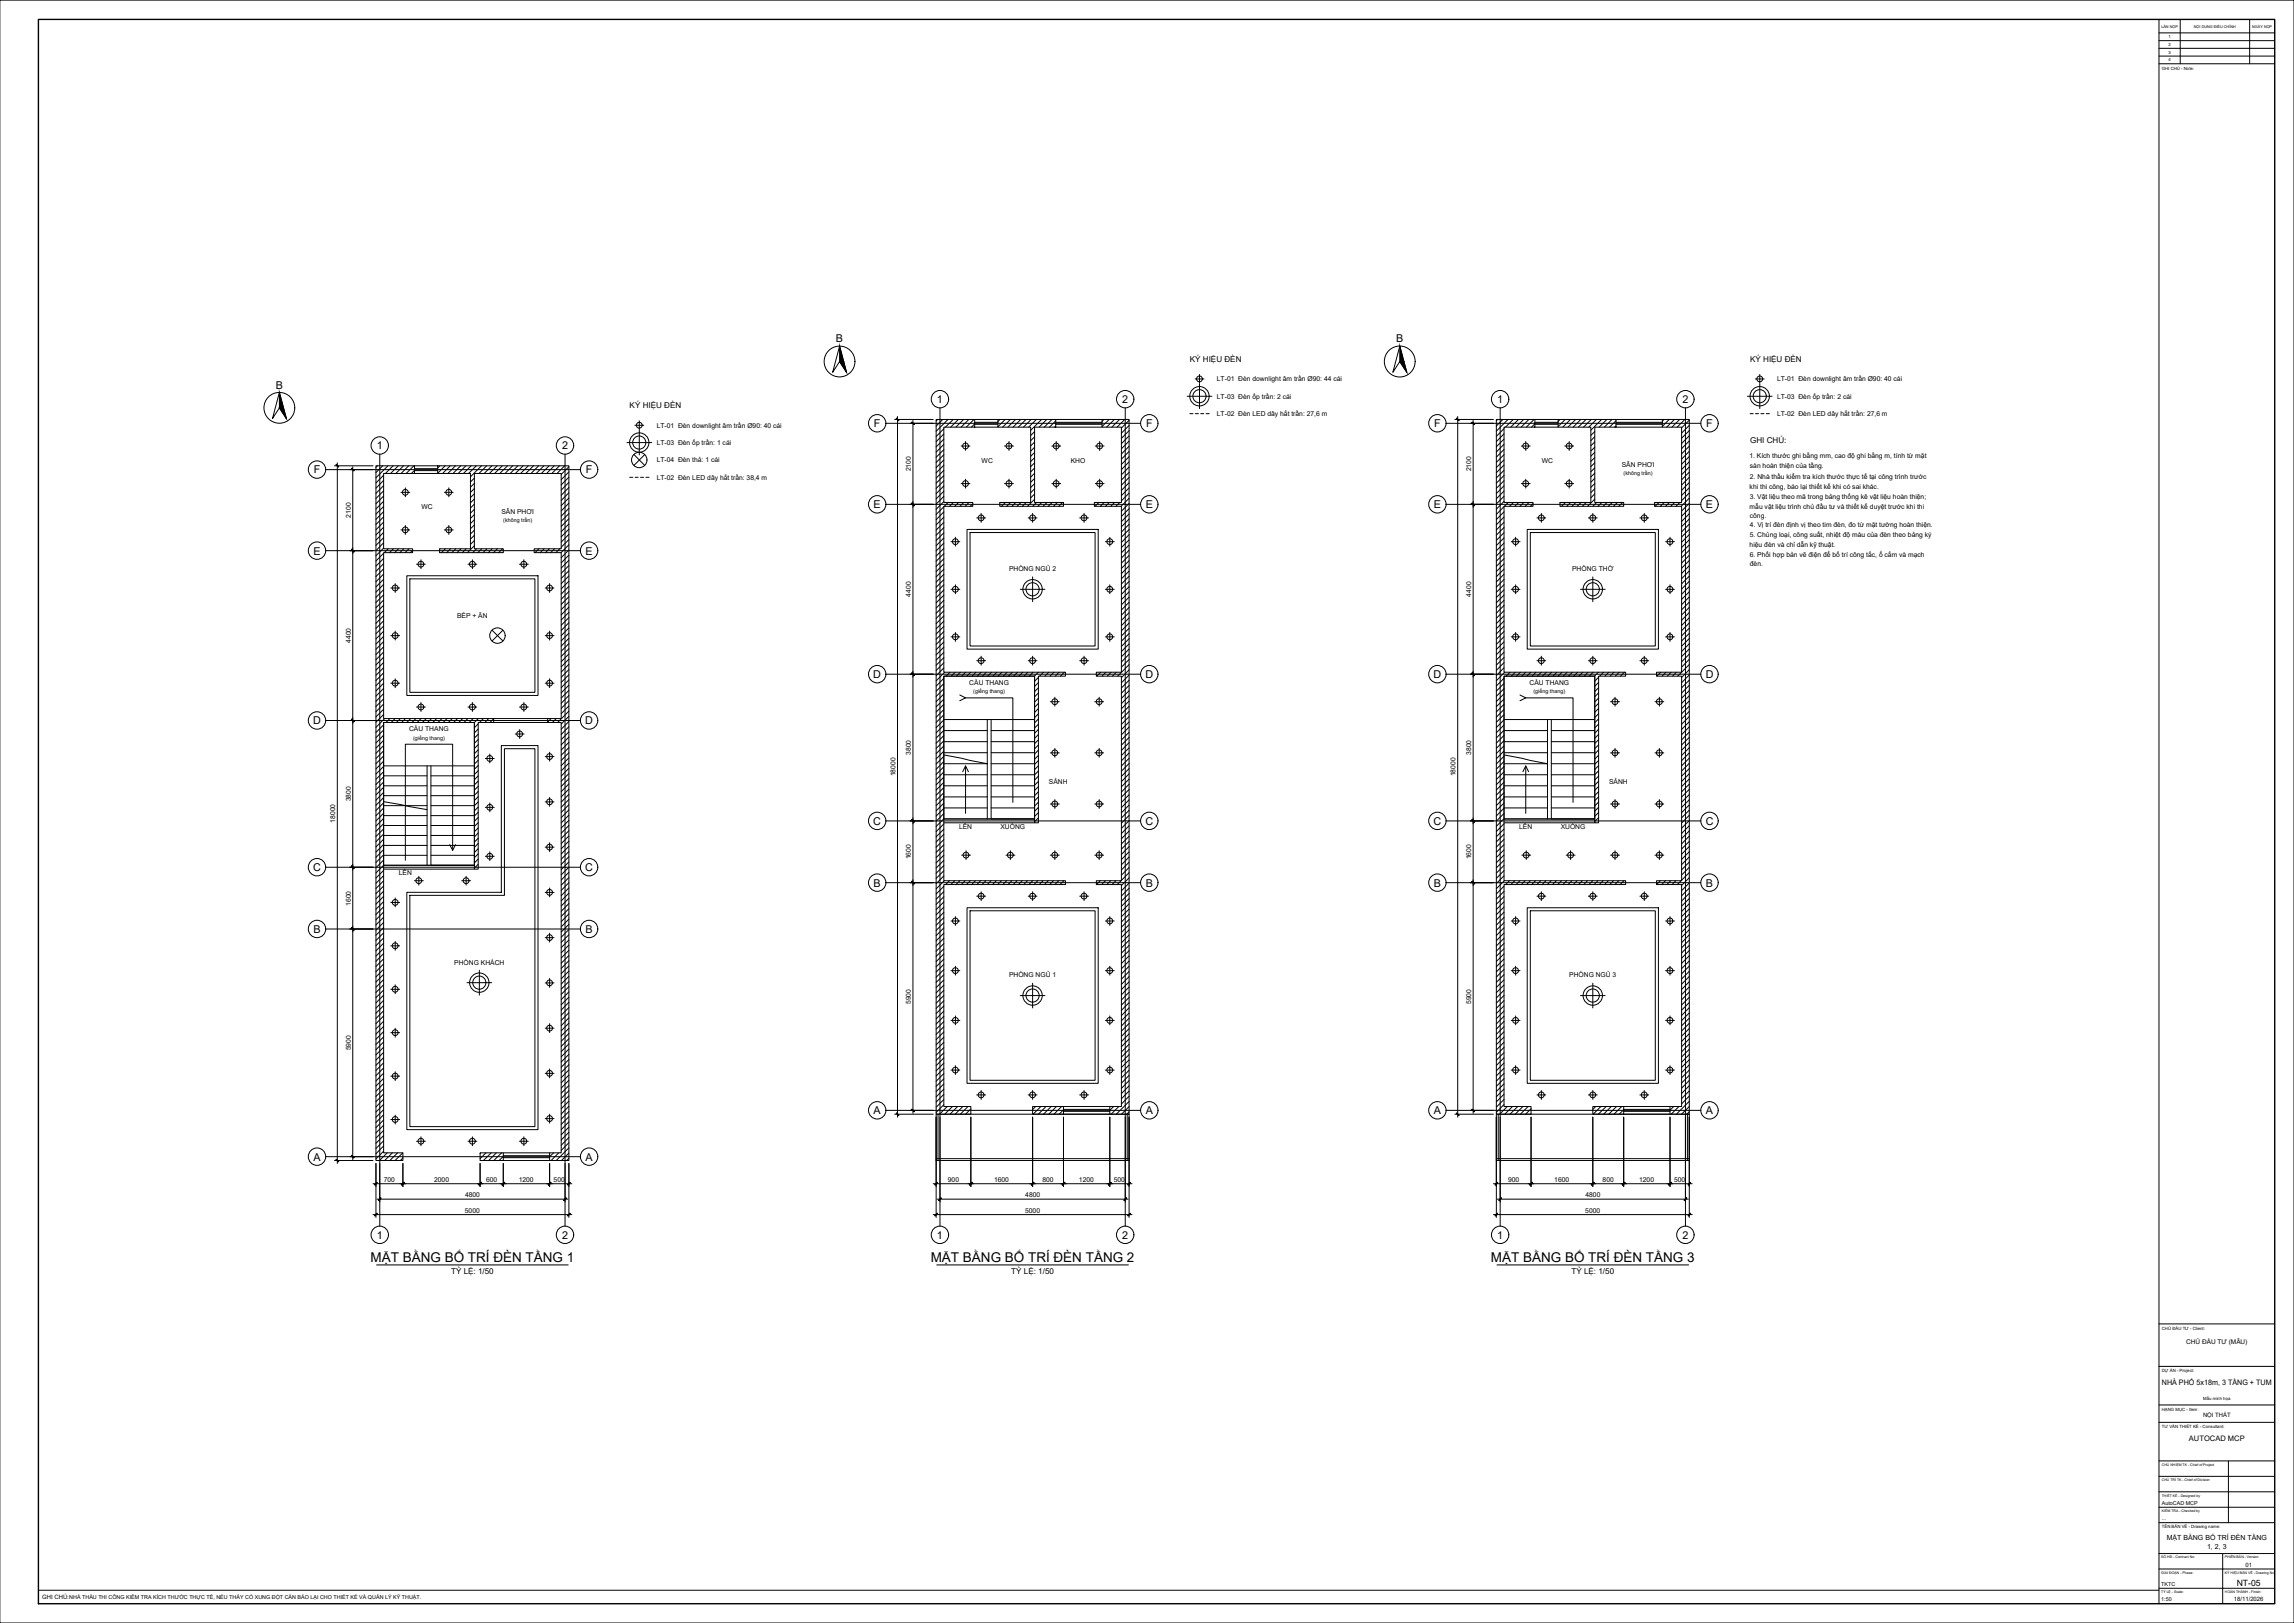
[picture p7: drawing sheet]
<svg xmlns="http://www.w3.org/2000/svg" width="1189mm" height="841mm" viewBox="0 0 1189 841" stroke-linecap="round" stroke-linejoin="round" font-family="sans-serif">
<defs><g id="words">
<g font-size="7">
<text x="192" y="654">MẶT BẰNG BỐ TRÍ ĐÈN TẦNG 1</text>
<text x="482" y="654">MẶT BẰNG BỐ TRÍ ĐÈN TẦNG 2</text>
<text x="773" y="654">MẶT BẰNG BỐ TRÍ ĐÈN TẦNG 3</text>
</g>
<g font-size="5.6">
<text x="433" y="177">B</text>
<text x="724" y="177">B</text>
<text x="143" y="201">B</text>
<text x="486" y="209">1</text>
<text x="582" y="209">2</text>
<text x="776" y="209">1</text>
<text x="872" y="209">2</text>
<text x="453" y="221">F</text>
<text x="594" y="221">F</text>
<text x="743" y="221">F</text>
<text x="884" y="221">F</text>
<text x="195" y="233">1</text>
<text x="291" y="233">2</text>
<text x="163" y="245">F</text>
<text x="304" y="245">F</text>
<text x="453" y="263">E</text>
<text x="594" y="263">E</text>
<text x="743" y="263">E</text>
<text x="884" y="263">E</text>
<text x="162" y="287">E</text>
<text x="303" y="287">E</text>
<text x="453" y="351">D</text>
<text x="594" y="351">D</text>
<text x="743" y="351">D</text>
<text x="884" y="351">D</text>
<text x="162" y="375">D</text>
<text x="303" y="375">D</text>
<text x="453" y="427">C</text>
<text x="594" y="427">C</text>
<text x="743" y="427">C</text>
<text x="884" y="427">C</text>
<text x="162" y="451">C</text>
<text x="303" y="451">C</text>
<text x="453" y="459">B</text>
<text x="594" y="459">B</text>
<text x="743" y="459">B</text>
<text x="884" y="459">B</text>
<text x="162" y="483">B</text>
<text x="303" y="483">B</text>
<text x="453" y="577">A</text>
<text x="594" y="577">A</text>
<text x="743" y="577">A</text>
<text x="884" y="577">A</text>
<text x="162" y="601">A</text>
<text x="303" y="601">A</text>
<text x="195" y="642">1</text>
<text x="291" y="642">2</text>
<text x="486" y="642">1</text>
<text x="582" y="642">2</text>
<text x="776" y="642">1</text>
<text x="872" y="642">2</text>
</g>
<text font-size="4.5" x="1159" y="822">NT-05</text>
<g font-size="4.2">
<text x="617" y="187">KÝ HIỆU ĐÈN</text>
<text x="907" y="187">KÝ HIỆU ĐÈN</text>
<text x="326" y="211">KÝ HIỆU ĐÈN</text>
<text x="907" y="229">GHI CHÚ:</text>
<text x="234" y="660">TỶ LỆ: 1/50</text>
<text x="524" y="660">TỶ LỆ: 1/50</text>
<text x="814" y="660">TỶ LỆ: 1/50</text>
</g>
<g font-size="3.9">
<text x="1120" y="718">NHÀ PHỐ 5x18m, 3 TẦNG + TUM</text>
<text x="1134" y="747">AUTOCAD MCP</text>
</g>
<g font-size="3.6">
<text x="1123" y="798">MẶT BẰNG BỐ TRÍ ĐÈN TẦNG</text>
<text x="1144" y="802">1, 2, 3</text>
</g>
<g font-size="3.5">
<text x="631" y="198">LT-01 Đèn downlight âm trần Ø90: 44 cái</text>
<text x="921" y="198">LT-01 Đèn downlight âm trần Ø90: 40 cái</text>
<text x="631" y="207">LT-03 Đèn ốp trần: 2 cái</text>
<text x="921" y="207">LT-03 Đèn ốp trần: 2 cái</text>
<text x="631" y="216">LT-02 Đèn LED dây hắt trần: 27,6 m</text>
<text x="921" y="216">LT-02 Đèn LED dây hắt trần: 27,6 m</text>
<text x="340" y="222">LT-01 Đèn downlight âm trần Ø90: 40 cái</text>
<text x="340" y="231">LT-03 Đèn ốp trần: 1 cái</text>
<text x="340" y="240">LT-04 Đèn thả: 1 cái</text>
<text x="509" y="240">WC</text>
<text x="555" y="240">KHO</text>
<text x="799" y="240">WC</text>
<text x="907" y="237">1. Kích thước ghi bằng mm, cao độ ghi bằng m, tính từ mặt</text>
<text x="472" y="244" transform="rotate(-90 472 244)">2100</text>
<text x="762" y="244" transform="rotate(-90 762 244)">2100</text>
<text x="841" y="242">SÂN PHƠI</text>
<text x="907" y="243">sàn hoàn thiện của tầng.</text>
<text x="340" y="249">LT-02 Đèn LED dây hắt trần: 38,4 m</text>
<text x="907" y="248">2. Nhà thầu kiểm tra kích thước thực tế tại công trình trước</text>
<text x="907" y="253">khi thi công, báo lại thiết kế khi có sai khác.</text>
<text x="218" y="264">WC</text>
<text x="907" y="264">mẫu vật liệu trình chủ đầu tư và thiết kế duyệt trước khi thi</text>
<text x="907" y="259">3. Vật liệu theo mã trong bảng thống kê vật liệu hoàn thiện;</text>
<text x="182" y="268" transform="rotate(-90 182 268)">2100</text>
<text x="260" y="266">SÂN PHƠI</text>
<text x="907" y="268">công.</text>
<text x="907" y="273">4. Vị trí đèn định vị theo tim đèn, đo từ mặt tường hoàn thiện.</text>
<text x="907" y="278">5. Chủng loại, công suất, nhiệt độ màu của đèn theo bảng ký</text>
<text x="907" y="283">hiệu đèn và chỉ dẫn kỹ thuật.</text>
<text x="907" y="289">6. Phối hợp bản vẽ điện để bố trí công tắc, ổ cắm và mạch</text>
<text x="907" y="293">đèn.</text>
<text x="523" y="296">PHÒNG NGỦ 2</text>
<text x="815" y="296">PHÒNG THỜ</text>
<text x="472" y="309" transform="rotate(-90 472 309)">4400</text>
<text x="762" y="309" transform="rotate(-90 762 309)">4400</text>
<text x="237" y="320">BẾP + ĂN</text>
<text x="182" y="333" transform="rotate(-90 182 333)">4400</text>
<text x="502" y="355">CẦU THANG</text>
<text x="793" y="355">CẦU THANG</text>
<text x="212" y="379">CẦU THANG</text>
<text x="472" y="391" transform="rotate(-90 472 391)">3800</text>
<text x="762" y="391" transform="rotate(-90 762 391)">3800</text>
<text x="464" y="402" transform="rotate(-90 464 402)">18000</text>
<text x="544" y="406">SẢNH</text>
<text x="754" y="402" transform="rotate(-90 754 402)">18000</text>
<text x="834" y="406">SẢNH</text>
<text x="182" y="415" transform="rotate(-90 182 415)">3800</text>
<text x="174" y="426" transform="rotate(-90 174 426)">18000</text>
<text x="497" y="430">LÊN</text>
<text x="518" y="430">XUỐNG</text>
<text x="787" y="430">LÊN</text>
<text x="809" y="430">XUỐNG</text>
<text x="472" y="445" transform="rotate(-90 472 445)">1600</text>
<text x="762" y="445" transform="rotate(-90 762 445)">1600</text>
<text x="207" y="454">LÊN</text>
<text x="182" y="469" transform="rotate(-90 182 469)">1600</text>
<text x="235" y="500">PHÒNG KHÁCH</text>
<text x="523" y="506">PHÒNG NGỦ 1</text>
<text x="813" y="506">PHÒNG NGỦ 3</text>
<text x="472" y="520" transform="rotate(-90 472 520)">5900</text>
<text x="762" y="520" transform="rotate(-90 762 520)">5900</text>
<text x="182" y="544" transform="rotate(-90 182 544)">5900</text>
<text x="199" y="612">700</text>
<text x="225" y="612">2000</text>
<text x="252" y="612">600</text>
<text x="269" y="612">1200</text>
<text x="287" y="612">500</text>
<text x="491" y="612">900</text>
<text x="515" y="612">1600</text>
<text x="540" y="612">800</text>
<text x="559" y="612">1200</text>
<text x="577" y="612">500</text>
<text x="782" y="612">900</text>
<text x="805" y="612">1600</text>
<text x="831" y="612">800</text>
<text x="849" y="612">1200</text>
<text x="868" y="612">500</text>
<text x="241" y="620">4800</text>
<text x="531" y="620">4800</text>
<text x="822" y="620">4800</text>
<text x="241" y="628">5000</text>
<text x="531" y="628">5000</text>
<text x="822" y="628">5000</text>
</g>
<text font-size="3.4" x="1133" y="697">CHỦ ĐẦU TƯ (MẪU)</text>
<g font-size="3.1">
<text x="1142" y="734">NỘI THẤT</text>
<text x="1164" y="812">01</text>
<text x="22" y="829">GHI CHÚ:NHÀ THẦU THI CÔNG KIỂM TRA KÍCH THƯỚC THỰC TẾ, NẾU THẤY CÓ XUNG ĐỘT CẦN BÁO LẠI CHO THIẾT KẾ VÀ QUẢN LÝ KỸ THUẬT.</text>
<text x="1158" y="830">18/11/2026</text>
</g>
<g font-size="2.8">
<text x="841" y="246">(không trần)</text>
<text x="261" y="270">(không trần)</text>
<text x="504" y="359">(giếng thang)</text>
<text x="795" y="359">(giếng thang)</text>
<text x="214" y="383">(giếng thang)</text>
<text x="1120" y="780">AutoCAD MCP</text>
<text x="1120" y="788">...</text>
<text x="1120" y="822">TKTC</text>
<text x="1120" y="830">1:50</text>
</g>
<g font-size="2.2">
<text x="1124" y="20">1</text>
<text x="1124" y="24">2</text>
<text x="1124" y="28">3</text>
<text x="1124" y="32">4</text>
<text x="1120" y="36">GHI CHÚ - Note:</text>
<text x="1120" y="689">CHỦ ĐẦU TƯ - Client:</text>
<text x="1120" y="711">DỰ ÁN - Project:</text>
<text x="1142" y="726">Mẫu minh họa</text>
<text x="1120" y="731">HẠNG MỤC - Item:</text>
<text x="1120" y="740">TƯ VẤN THIẾT KẾ - Consultant:</text>
<text x="1120" y="792">TÊN BẢN VẼ - Drawing name:</text>
</g>
<g font-size="2">
<text x="1120" y="14">LẦN NỘP</text>
<text x="1137" y="14">NỘI DUNG ĐIỀU CHỈNH</text>
<text x="1167" y="14">NGÀY NỘP</text>
</g>
<g font-size="1.8">
<text x="1120" y="760">CHỦ NHIỆM TK - Chief of Project</text>
<text x="1120" y="768">CHỦ TRÌ TK - Chief of Division</text>
<text x="1120" y="776">THIẾT KẾ - Designed by</text>
<text x="1120" y="784">KIỂM TRA - Checked by</text>
<text x="1120" y="807">SỐ HĐ - Contract No:</text>
<text x="1153" y="807">PHIÊN BẢN - Version</text>
<text x="1120" y="815">GIAI ĐOẠN - Phase:</text>
<text x="1153" y="815">KÝ HIỆU BẢN VẼ - Drawing No</text>
<text x="1120" y="825">TỶ LỆ - Scale:</text>
<text x="1153" y="825">HOÀN THÀNH - Finish:</text>
</g>
</g></defs>
<!-- layer: A-WALL -->
<path d="M485 217h20v4h-16v39h15v2h-15v86h63v2h-14v76h-2v-76h-47v106h63v2h-63v115h14v4h-18zM517 217h30v4h-11v39h15v2h-33v-2h16v-39h-17zM571 217h14v360h-10v-4h6v-115h-13v-2h13v-106h-13v-2h13v-86h-14v-2h14v-39h-10zM775 217h20v4h-16v39h15v2h-15v86h63v2h-14v76h-2v-76h-47v106h63v2h-63v115h14v4h-18zM807 217h30v4h-11v39h15v2h-33v-2h16v-39h-17zM861 217h14v360h-10v-4h6v-115h-13v-2h13v-106h-13v-2h13v-86h-14v-2h14v-39h-10zM195 241h20v4h-16v39h15v2h-15v86h57v2h-8v76h-2v-76h-47v223h10v4h-14zM227 241h68v360h-10v-4h6v-223h-7v-2h7v-86h-14v-2h14v-39h-45v39h15v2h-33v-2h16v-39h-17zM535 573h16v4h-16zM825 573h16v4h-16zM249 597h12v4h-12z" fill="none" stroke="#000" stroke-width=".52"/>
<!-- layer: A-WALL-PATT -->
<g fill="none" stroke="#000" stroke-width=".52">
<path d="M486 217l-1 1M489 217l-4 4M491 217l-6 7M494 217l-4 4M497 217l-4 4M499 217l-4 4M502 217l-4 4M505 217l-4 4M505 220l-2 1M518 217l-1 1M521 217l-4 4M524 217l-4 4"/>
<path d="M526 217l-4 4M529 217l-4 4M532 217l-4 4M534 217l-4 4M537 217l-4 4M540 217l-6 6M542 217l-4 4M545 217l-4 4M547 218l-3 3M572 217l-1 1M575 217l-4 4M578 217l-4 4"/>
<path d="M580 217l-4 4M583 217l-4 4M585 218l-4 4M776 217l-1 1M779 217l-4 4M782 217l-7 6M784 217l-4 4M787 217l-4 4M790 217l-4 4M792 217l-4 4M795 217l-4 4M795 220l-1 1"/>
<path d="M808 217l-1 1M811 217l-4 4M814 217l-4 4M817 217l-4 4M819 217l-4 4M822 217l-4 4M825 217l-4 4M827 217l-4 4M830 217l-6 6M833 217l-4 4M835 217l-4 4M837 218l-3 3"/>
<path d="M862 217l-1 1M865 217l-4 4M868 217l-4 4M870 217l-4 4M873 217l-4 4M875 218l-4 4M489 222l-4 4M489 225l-4 4M489 228l-4 4M489 230l-4 4M489 233l-4 4M489 236l-4 4"/>
<path d="M489 238l-4 4M536 224l-2 2M536 226l-2 2M536 229l-2 2M536 232l-2 2M536 234l-2 2M536 237l-2 2M536 240l-2 2M547 221h.1M585 221l-4 3M585 223l-4 4M585 226l-4 4"/>
<path d="M585 229l-4 4M585 231l-4 4M585 234l-4 4M585 237l-4 4M585 239l-4 4M779 222l-4 4M779 225l-4 4M779 228l-4 4M779 230l-4 4M779 233l-4 4M779 236l-4 4M779 238l-4 4"/>
<path d="M826 224l-2 2M826 226l-2 2M826 229l-2 2M826 232l-2 2M826 234l-2 2M826 237l-2 2M826 240l-2 2M837 221h.1M875 220l-4 4M875 223l-4 4M875 226l-4 4M875 229l-4 3"/>
<path d="M875 231l-4 4M875 234l-4 4M875 237l-4 4M875 239l-4 4M196 241l-1 1M198 241l-3 4M199 246l-4 4M199 249l-4 4M199 252l-4 4M199 254l-4 4M199 257l-4 4M199 260l-4 4"/>
<path d="M201 241l-6 7M204 241l-4 4M206 241l-4 4M209 241l-4 4M212 241l-4 4M215 241l-5 4M215 244l-2 1M228 241l-1 2M231 241l-4 4M233 241l-4 4M236 241l-4 4M239 241l-4 4"/>
<path d="M241 241l-4 4M244 241l-4 4M246 248l-2 2M246 250l-2 2M246 253l-2 2M246 256l-2 2M246 259l-2 2M247 241l-4 4M250 241l-6 6M252 241l-4 4M255 241l-4 4M258 241l-4 4"/>
<path d="M260 241l-4 4M263 241l-4 4M266 241l-4 4M268 241l-4 4M271 241l-4 4M274 241l-4 4M276 241l-4 4M279 241l-4 4M282 241l-4 4M285 241l-4 4M287 241l-4 4M290 241l-4 4"/>
<path d="M293 241l-4 4M295 242l-4 4M295 245l-4 4M295 247l-4 4M295 250l-4 4M295 253l-4 4M295 255l-4 4M295 258l-4 4M489 241l-4 4M489 244l-4 4M489 246l-4 4M489 249l-4 4"/>
<path d="M489 252l-4 4M489 255l-4 4M489 257l-4 4M489 260l-4 4M536 243l-2 2M536 245l-2 2M536 248l-2 2M536 251l-2 2M536 253l-2 2M536 256l-2 2M536 259l-3 3M585 242l-4 4"/>
<path d="M585 245l-4 4M585 247l-4 4M585 250l-4 4M585 253l-4 4M585 256l-4 4M585 258l-4 4M779 241l-4 4M779 244l-4 4M779 246l-4 4M779 249l-4 4M779 252l-4 4M779 254l-4 4"/>
<path d="M779 257l-4 4M779 260l-4 4M826 242l-2 2M826 245l-2 2M826 248l-2 2M826 251l-2 2M826 253l-2 2M826 256l-2 2M826 259l-3 3M875 242l-4 4M875 245l-4 4M875 247l-4 4"/>
<path d="M875 250l-4 4M875 253l-4 4M875 255l-4 4M875 258l-4 4M199 262l-4 4M199 265l-4 4M199 268l-4 4M199 271l-4 4M199 273l-4 4M199 276l-4 4M199 279l-4 4M246 261l-2 2"/>
<path d="M246 264l-2 2M246 267l-2 2M246 269l-2 2M246 272l-2 2M246 275l-2 2M246 277l-2 2M295 261l-4 4M295 263l-4 4M295 266l-4 4M295 269l-4 4M295 272l-4 3M295 274l-4 4"/>
<path d="M295 277l-4 4M295 280l-4 4M489 263l-4 4M489 265l-4 4M489 268l-4 4M489 271l-4 4M489 273l-4 4M489 276l-4 4M489 279l-4 4M491 260l-2 2M494 260l-2 2M497 260l-2 2"/>
<path d="M499 260l-2 2M502 260l-2 2M504 261l-1 1M518 260v1M521 260l-2 2M524 260l-2 2M526 260l-2 2M529 260l-2 2M532 260l-2 2M537 260l-2 2M540 260l-2 2M543 260l-2 2"/>
<path d="M545 260l-2 2M548 260l-2 2M551 260l-2 2M570 260l-2 2M572 260l-2 2M575 260l-2 2M578 260l-2 2M580 260l-2 2M585 261l-4 4M585 264l-4 4M585 266l-4 4M585 269l-4 4"/>
<path d="M585 272l-4 4M585 274l-4 4M585 277l-4 4M585 280l-4 4M779 263l-4 4M779 265l-4 4M779 268l-4 4M779 271l-4 4M779 273l-4 4M779 276l-4 4M779 279l-4 4M782 260l-2 2"/>
<path d="M784 260l-2 2M787 260l-2 2M790 260l-2 2M792 260l-2 2M794 261l-1 1M809 260h-1M811 260l-2 2M814 260l-2 2M817 260l-2 2M819 260l-2 2M822 260l-2 2M827 260l-2 2"/>
<path d="M830 260l-2 2M833 260l-2 2M836 260l-2 2M838 260l-2 2M841 260l-2 2M860 260l-2 2M862 260l-2 2M865 260l-2 2M868 260l-2 2M871 260l-2 2M875 261l-4 4M875 264l-4 4"/>
<path d="M875 266l-4 4M875 269l-4 4M875 272l-4 4M875 274l-4 4M875 277l-4 4M875 280l-4 4M199 281l-4 4M199 284l-4 4M199 287l-4 4M199 289l-4 4M199 292l-4 4M199 295l-4 4"/>
<path d="M199 297l-4 4M201 284l-2 2M204 284l-2 2M207 284l-2 2M209 284l-2 2M212 284l-2 2M214 285l-1 1M228 284v1M231 284l-2 2M233 284l-2 2M236 284l-2 2M239 284l-2 2"/>
<path d="M242 284l-2 2M246 280l-2 2M246 283l-4 3M247 284l-2 2M250 284l-2 2M252 284l-2 2M255 284l-2 2M258 284l-2 2M260 284l-2 2M279 284l-2 2M282 284l-2 2M285 284l-2 2"/>
<path d="M287 284l-2 2M290 284l-2 2M295 282l-4 4M295 285l-4 4M295 288l-4 4M295 290l-4 4M295 293l-4 4M295 296l-4 4M295 298l-4 4M489 281l-4 4M489 284l-4 4M489 287l-4 4"/>
<path d="M489 290l-4 4M489 292l-4 4M489 295l-4 4M489 298l-4 4M585 282l-4 4M585 285l-4 4M585 288l-4 4M585 291l-4 4M585 293l-4 4M585 296l-4 4M585 299l-4 4M779 281l-4 4"/>
<path d="M779 284l-4 4M779 287l-4 4M779 289l-4 4M779 292l-4 4M779 295l-4 4M779 298l-4 4M875 282l-4 4M875 285l-4 4M875 288l-4 4M875 290l-4 4M875 293l-4 4M875 296l-4 4"/>
<path d="M875 299l-4 4M199 300l-4 4M199 303l-4 4M199 306l-4 4M199 308l-4 4M199 311l-4 4M199 314l-4 4M199 316l-4 4M199 319l-4 4M295 301l-4 4M295 304l-4 4M295 307l-4 4"/>
<path d="M295 309l-4 4M295 312l-4 4M295 315l-4 4M295 317l-4 4M489 300l-4 4M489 303l-4 4M489 306l-4 4M489 308l-4 4M489 311l-4 4M489 314l-4 4M489 317l-4 3M489 319l-4 4"/>
<path d="M585 301l-4 4M585 304l-4 4M585 307l-4 4M585 309l-4 4M585 312l-4 4M585 315l-4 4M585 317l-4 4M779 300l-4 4M779 303l-4 4M779 306l-4 4M779 308l-4 4M779 311l-4 4"/>
<path d="M779 314l-4 4M779 316l-4 4M779 319l-4 4M875 301l-4 4M875 304l-4 4M875 307l-4 4M875 309l-4 4M875 312l-4 4M875 315l-4 4M875 317l-4 4M199 322l-4 4M199 324l-4 4"/>
<path d="M199 327l-4 4M199 330l-4 4M199 332l-4 4M199 335l-4 4M199 338l-4 4M295 320l-4 4M295 323l-4 4M295 325l-4 4M295 328l-4 4M295 331l-4 4M295 333l-4 4M295 336l-4 4"/>
<path d="M295 339l-4 4M489 322l-4 4M489 325l-4 4M489 327l-4 4M489 330l-4 4M489 333l-4 4M489 335l-4 4M489 338l-4 4M585 320l-4 4M585 323l-4 4M585 326l-4 4M585 328l-4 4"/>
<path d="M585 331l-4 4M585 334l-4 4M585 336l-4 4M585 339l-4 4M779 322l-4 4M779 325l-4 3M779 327l-4 4M779 330l-4 4M779 333l-4 4M779 335l-4 4M779 338l-4 4M875 320l-4 4"/>
<path d="M875 323l-4 4M875 325l-4 5M875 328l-4 4M875 331l-4 4M875 334l-4 4M875 336l-4 4M875 339l-4 4M199 341l-4 4M199 343l-4 4M199 346l-4 4M199 349l-4 4M199 351l-4 4"/>
<path d="M199 354l-4 4M199 357l-4 4M199 359l-4 4M295 342l-4 4M295 344l-4 4M295 347l-4 4M295 350l-4 4M295 352l-4 4M295 355l-4 4M295 358l-4 4M489 341l-4 4M489 343l-4 4"/>
<path d="M489 346l-4 4M489 352l-4 4M489 354l-4 4M489 357l-4 4M489 360l-4 4M490 348l-5 5M492 348l-2 2M495 348l-2 2M498 348l-2 2M500 348l-2 2M503 348l-2 2M506 348l-2 2"/>
<path d="M508 348l-2 2M511 348l-2 2M514 348l-2 2M517 348l-2 2M519 348l-2 2M522 348l-2 2M525 348l-2 2M527 348l-2 2M530 348l-2 2M533 348l-2 2M535 348l-2 2M538 348l-2 2"/>
<path d="M538 351l-2 2M538 354l-2 2M538 356l-2 2M538 359l-2 2M541 348l-2 2M543 348l-2 2M546 348l-2 2M549 348l-2 2M552 348l-2 2M570 348l-2 2M573 348l-2 2M576 348l-2 2"/>
<path d="M578 348l-1 2M585 342l-4 4M585 344l-6 6M585 347l-4 4M585 350l-4 4M585 352l-4 5M585 355l-4 4M585 358l-4 4M779 341l-4 4M779 343l-4 4M779 346l-4 4M779 351l-4 4"/>
<path d="M779 354l-4 4M779 357l-4 4M779 360l-4 4M780 348l-5 5M783 348l-2 2M785 348l-2 2M788 348l-2 2M791 348l-2 2M793 348l-2 2M796 348l-2 2M799 348l-2 2M801 348l-2 2"/>
<path d="M804 348l-2 2M807 348l-2 2M810 348l-3 2M812 348l-2 2M815 348l-2 2M818 348l-2 2M820 348l-2 2M823 348l-2 2M826 348l-2 2M828 348l-2 2M828 351l-2 2M828 354l-2 2"/>
<path d="M828 356l-2 2M828 359l-2 2M831 348l-2 2M834 348l-2 2M836 348l-2 2M839 348l-2 2M842 348l-2 2M861 348l-2 2M863 348l-2 2M866 348l-2 2M869 348l-2 2M875 342l-4 4"/>
<path d="M875 344l-6 6M875 347l-4 4M875 350l-4 4M875 352l-4 4M875 355l-4 4M875 358l-4 4M199 362l-4 4M199 365l-4 4M199 368l-4 4M199 370l-4 4M199 376l-4 4M199 378l-4 4"/>
<path d="M199 372l-4 5M202 372l-2 2M205 372l-2 2M207 372l-2 2M210 372l-2 2M213 372l-2 2M216 372l-2 2M218 372l-2 2M221 372l-2 2M224 372l-2 2M226 372l-2 2M229 372l-2 2"/>
<path d="M232 372l-2 2M234 372l-2 2M237 372l-2 2M240 372l-2 2M242 372l-2 2M245 372l-2 2M248 375l-2 2M248 378l-2 2M248 372l-2 2M251 372l-2 2M253 372l-2 2M256 372l-2 2"/>
<path d="M286 372l-2 2M288 372l-2 2M295 360l-4 4M295 363l-4 4M295 366l-4 4M295 368l-6 6M295 371l-4 4M295 374l-4 4M295 377l-4 4M295 379l-4 4M489 362l-4 4M489 365l-4 4"/>
<path d="M489 368l-4 4M489 370l-4 4M489 373l-4 4M489 376l-4 4M489 378l-4 4M538 362l-2 2M538 364l-2 3M538 367l-2 2M538 370l-2 2M538 373l-2 2M538 375l-2 2M538 378l-2 2"/>
<path d="M585 361l-4 4M585 363l-4 4M585 366l-4 4M585 369l-4 4M585 371l-4 4M585 374l-4 4M585 377l-4 4M585 379l-4 4M779 362l-4 4M779 365l-4 4M779 368l-4 4M779 370l-4 4"/>
<path d="M779 373l-4 4M779 376l-4 4M779 378l-4 4M828 362l-2 2M828 364l-2 2M828 367l-2 2M828 370l-2 2M828 373l-2 2M828 375l-2 2M828 378l-2 2M875 361l-4 4M875 363l-4 4"/>
<path d="M875 366l-4 4M875 369l-4 4M875 371l-4 4M875 374l-4 4M875 377l-4 4M875 379l-4 4M199 381l-4 4M199 384l-4 4M199 386l-4 4M199 389l-4 4M199 392l-4 4M199 394l-4 4"/>
<path d="M199 397l-4 4M199 400l-4 4M248 380l-2 2M248 383l-2 2M248 386l-2 2M248 389l-2 2M248 391l-2 2M248 394l-2 2M248 397l-2 2M248 399l-2 2M295 382l-4 4M295 385l-4 4"/>
<path d="M295 387l-4 4M295 390l-4 4M295 393l-4 4M295 395l-4 4M295 398l-4 4M489 381l-4 4M489 384l-4 4M489 387l-4 4M489 389l-4 4M489 392l-4 4M489 395l-4 4M489 397l-4 4"/>
<path d="M538 381l-2 2M538 383l-2 2M538 386l-2 2M538 389l-2 2M538 391l-2 2M538 394l-2 2M538 397l-2 2M538 400l-2 2M585 382l-4 4M585 385l-4 4M585 388l-4 4M585 390l-4 4"/>
<path d="M585 393l-4 4M585 396l-4 4M585 398l-4 4M779 381l-4 4M779 384l-4 4M779 386l-4 4M779 389l-4 4M779 392l-4 4M779 395l-4 4M779 397l-4 4M779 400l-4 4M828 381l-2 2"/>
<path d="M828 383l-2 2M828 386l-2 2M828 389l-2 2M828 391l-2 2M828 394l-2 2M828 397l-2 2M828 399l-2 2M875 382l-4 4M875 385l-4 4M875 387l-4 4M875 390l-4 4M875 393l-4 4"/>
<path d="M875 396l-4 4M875 398l-4 4M199 403l-4 4M199 405l-4 4M199 408l-4 4M199 411l-4 4M199 413l-4 4M199 416l-4 4M199 419l-4 4M248 402l-2 2M248 405l-2 2M248 407l-2 2"/>
<path d="M248 410l-2 2M248 413l-2 2M248 416l-2 2M248 418l-2 2M295 401l-4 4M295 404l-4 4M295 406l-4 4M295 409l-4 4M295 412l-4 4M295 414l-4 4M295 417l-4 4M295 420l-4 4"/>
<path d="M489 400l-4 4M489 403l-4 4M489 405l-4 4M489 408l-4 4M489 411l-4 4M489 413l-4 4M489 416l-4 4M489 419l-4 4M538 402l-2 2M538 405l-2 2M538 408l-2 2M538 410l-2 2"/>
<path d="M538 413l-2 2M538 416l-2 2M538 418l-2 2M585 401l-4 4M585 404l-4 4M585 406l-4 4M585 409l-4 4M585 412l-4 4M585 414l-4 4M585 417l-4 4M585 420l-4 4M779 403l-4 4"/>
<path d="M779 405l-4 4M779 408l-4 4M779 411l-4 4M779 413l-4 4M779 416l-4 4M779 419l-4 4M828 402l-2 2M828 405l-2 2M828 408l-2 2M828 410l-2 2M828 413l-2 2M828 416l-2 2"/>
<path d="M828 418l-2 2M875 401l-4 4M875 404l-4 4M875 406l-4 4M875 409l-4 4M875 412l-4 4M875 414l-4 4M875 417l-4 4M875 420l-4 4M199 421l-4 4M199 424l-4 4M199 427l-4 4"/>
<path d="M199 429l-4 4M199 432l-4 4M199 435l-4 4M199 438l-4 4M248 421l-2 2M248 424l-2 2M248 426l-2 2M248 429l-2 2M248 432l-2 2M248 434l-2 2M248 437l-2 2M248 440l-2 2"/>
<path d="M295 422l-4 4M295 425l-4 4M295 428l-4 4M295 430l-4 4M295 433l-4 4M295 436l-4 4M295 439l-4 4M489 422l-4 4M489 424l-4 4M489 427l-4 4M489 430l-4 4M489 432l-4 4"/>
<path d="M489 435l-4 4M489 438l-4 4M538 421l-2 2M538 424l-2 2M585 423l-4 4M585 425l-4 4M585 428l-4 4M585 431l-4 4M585 433l-4 4M585 436l-4 4M585 439l-4 4M779 421l-4 5"/>
<path d="M779 424l-4 4M779 427l-4 4M779 430l-4 4M779 432l-4 4M779 435l-4 4M779 438l-4 4M828 421l-2 2M828 424l-2 2M875 422l-4 4M875 425l-4 4M875 428l-4 4M875 431l-4 4"/>
<path d="M875 433l-4 4M875 436l-4 4M875 439l-4 4M199 440l-4 4M199 443l-4 4M199 446l-4 4M199 448l-4 4M199 451l-4 4M199 454l-4 4M199 456l-4 4M199 459l-4 4M248 442l-2 2"/>
<path d="M248 445l-2 2M248 448l-2 2M295 441l-4 4M295 444l-4 4M295 447l-4 4M295 449l-4 4M295 452l-4 4M295 455l-4 4M295 457l-4 4M489 440l-4 4M489 443l-4 4M489 446l-4 4"/>
<path d="M489 449l-4 4M489 451l-4 4M489 454l-4 4M489 459l-4 4M489 456l-4 5M492 456l-2 2M495 456l-2 2M497 456l-2 2M500 456l-2 2M503 456l-2 2M506 456l-2 2M508 456l-2 2"/>
<path d="M511 456l-2 2M514 456l-2 2M516 456l-2 2M519 456l-2 2M522 456l-2 2M524 456l-2 2M527 456l-2 2M530 456l-2 2M532 456l-2 2M535 456l-2 2M538 456l-2 2M541 456l-2 2"/>
<path d="M543 456l-2 2M546 456l-2 2M549 456l-2 2M551 456l-2 2M552 458h.1M570 456l-2 2M573 456l-2 2M576 456l-2 2M578 456l-2 2M581 456l-2 2M585 441l-4 4M585 444l-4 4"/>
<path d="M585 447l-4 4M585 450l-4 4M585 452l-4 4M585 455l-4 4M585 458l-4 4M779 440l-4 4M779 443l-4 4M779 446l-4 4M779 448l-4 4M779 451l-4 4M779 454l-4 4M779 459l-4 4"/>
<path d="M780 456l-5 5M782 456l-2 2M785 456l-2 2M788 456l-2 2M790 456l-2 2M793 456l-2 2M796 456l-2 2M798 456l-2 2M801 456l-2 2M804 456l-2 2M807 456l-2 2M809 456l-2 2"/>
<path d="M812 456l-2 2M815 456l-2 2M817 456l-2 2M820 456l-2 2M823 456l-2 2M825 456l-2 2M828 456l-2 2M831 456l-2 2M834 456l-2 2M836 456l-2 2M839 456l-2 2M842 456l-2 2"/>
<path d="M842 458h.1M860 456l-2 2M863 456l-2 2M866 456l-2 2M869 456l-2 2M871 456l-2 2M875 441l-4 4M875 444l-4 4M875 447l-4 4M875 449l-4 4M875 452l-4 4M875 455l-4 4"/>
<path d="M875 458l-4 4M199 462l-4 4M199 465l-4 4M199 467l-4 4M199 470l-4 4M199 473l-4 4M199 475l-4 4M199 478l-4 4M295 460l-4 4M295 463l-4 4M295 465l-4 5M295 468l-4 4"/>
<path d="M295 471l-4 4M295 474l-4 4M295 476l-4 4M295 479l-4 4M489 462l-4 4M489 465l-4 4M489 467l-4 4M489 470l-4 4M489 473l-4 4M489 475l-4 4M489 478l-4 4M585 460l-4 4"/>
<path d="M585 463l-4 4M585 466l-4 4M585 468l-4 4M585 471l-4 4M585 474l-4 4M585 476l-4 4M585 479l-4 4M779 462l-4 4M779 465l-4 4M779 467l-4 4M779 470l-4 4M779 473l-4 4"/>
<path d="M779 475l-4 4M779 478l-4 4M875 460l-4 4M875 463l-4 4M875 466l-4 4M875 468l-4 4M875 471l-4 4M875 474l-4 4M875 476l-4 4M875 479l-4 4M199 481l-4 4M199 483l-4 4"/>
<path d="M199 486l-4 4M199 489l-4 4M199 491l-4 4M199 494l-4 4M199 497l-4 4M199 500l-4 4M295 482l-4 4M295 484l-4 4M295 487l-4 4M295 490l-4 4M295 492l-4 4M295 495l-4 4"/>
<path d="M295 498l-4 4M489 481l-4 4M489 484l-4 4M489 486l-4 4M489 489l-4 4M489 492l-4 4M489 494l-4 4M489 497l-4 4M489 500l-4 4M585 482l-4 4M585 485l-4 4M585 487l-4 4"/>
<path d="M585 490l-4 4M585 493l-4 4M585 495l-4 4M585 498l-4 4M779 481l-4 4M779 483l-4 4M779 486l-4 4M779 489l-4 4M779 492l-4 4M779 494l-4 4M779 497l-4 4M779 500l-4 4"/>
<path d="M875 482l-4 4M875 484l-4 4M875 487l-4 4M875 490l-4 4M875 493l-4 4M875 495l-4 4M875 498l-4 4M199 502l-4 4M199 505l-4 4M199 508l-4 4M199 510l-4 4M199 513l-4 4"/>
<path d="M199 516l-4 4M199 518l-4 4M295 501l-4 4M295 503l-4 4M295 506l-4 4M295 509l-4 4M295 511l-4 4M295 514l-4 4M295 517l-4 4M295 519l-4 4M489 502l-4 4M489 505l-4 4"/>
<path d="M489 508l-4 4M489 510l-4 5M489 513l-4 4M489 516l-4 4M489 519l-4 4M585 501l-4 4M585 503l-4 4M585 506l-4 4M585 509l-4 4M585 511l-4 4M585 514l-4 4M585 517l-4 4"/>
<path d="M585 520l-4 4M779 502l-4 4M779 505l-4 4M779 508l-4 4M779 510l-4 4M779 513l-4 4M779 516l-4 4M779 518l-4 5M875 501l-4 4M875 503l-4 4M875 506l-4 4M875 509l-4 4"/>
<path d="M875 511l-4 4M875 514l-4 4M875 517l-4 4M875 520l-4 3M199 521l-4 4M199 524l-4 4M199 526l-4 4M199 529l-4 4M199 532l-4 4M199 535l-4 4M199 537l-4 4M199 540l-4 4"/>
<path d="M295 522l-4 4M295 525l-4 4M295 527l-4 4M295 530l-4 4M295 533l-4 4M295 536l-4 4M295 538l-4 4M489 521l-4 4M489 524l-4 4M489 527l-4 4M489 529l-4 4M489 532l-4 4"/>
<path d="M489 535l-4 4M489 537l-4 4M585 522l-4 4M585 525l-4 4M585 528l-4 4M585 530l-4 4M585 533l-4 4M585 536l-4 4M585 538l-4 4M779 521l-4 4M779 524l-4 4M779 527l-4 4"/>
<path d="M779 529l-4 4M779 532l-4 4M779 535l-4 4M779 537l-4 4M875 522l-4 4M875 525l-4 4M875 528l-4 4M875 530l-4 4M875 533l-4 4M875 536l-4 4M875 538l-4 4M199 543l-4 4"/>
<path d="M199 545l-4 4M199 548l-4 4M199 551l-4 4M199 553l-4 4M199 556l-4 4M199 559l-4 4M295 541l-4 4M295 544l-4 4M295 546l-4 4M295 549l-4 4M295 552l-4 4M295 554l-4 4"/>
<path d="M295 557l-4 4M295 560l-4 4M489 540l-4 4M489 543l-4 4M489 546l-4 4M489 548l-4 4M489 551l-4 4M489 554l-4 4M489 556l-4 4M489 559l-4 4M585 541l-4 4M585 544l-4 4"/>
<path d="M585 547l-4 3M585 549l-4 4M585 552l-4 4M585 555l-4 4M585 557l-4 4M585 560l-4 4M779 540l-4 4M779 543l-4 4M779 545l-4 4M779 548l-4 4M779 551l-4 4M779 554l-4 4"/>
<path d="M779 556l-4 4M779 559l-4 4M875 541l-4 4M875 544l-4 4M875 546l-4 4M875 549l-4 4M875 552l-4 4M875 555l-4 4M875 557l-4 4M875 560l-4 4M199 561l-4 5M199 564l-4 4"/>
<path d="M199 567l-4 4M199 570l-4 4M199 572l-4 4M199 575l-4 4M199 578l-4 4M295 563l-4 3M295 565l-4 4M295 568l-4 4M295 571l-4 4M295 573l-4 4M295 576l-4 4M295 579l-4 4"/>
<path d="M489 562l-4 4M489 564l-4 4M489 567l-4 4M489 570l-4 4M489 572l-4 4M491 573l-4 4M494 573l-4 4M496 573l-4 4M499 573l-4 4M502 573l-4 4M503 575l-3 2M503 577h.1"/>
<path d="M537 573l-2 2M539 573l-4 4M542 573l-4 4M545 573l-4 4M548 573l-5 4M550 573l-4 4M551 575l-2 2M577 573l-2 2M580 573l-4 4M585 563l-4 4M585 565l-4 4M585 568l-4 4"/>
<path d="M585 571l-7 6M585 573l-4 4M585 576l-1 1M779 562l-4 4M779 564l-4 4M779 567l-4 4M779 570l-4 4M779 572l-4 4M781 573l-4 4M784 573l-4 4M787 573l-4 4M789 573l-4 4"/>
<path d="M792 573l-4 4M793 575l-2 2M793 577h.1M827 573l-2 2M830 573l-4 4M832 573l-4 4M835 573l-4 4M838 573l-4 4M840 573l-4 4M841 575l-2 2M867 573l-2 2M870 573l-4 4"/>
<path d="M875 563l-4 4M875 565l-4 4M875 568l-4 4M875 571l-6 6M875 573l-4 4M875 576l-1 1M199 580l-4 4M199 583l-4 4M199 586l-4 4M199 588l-4 4M199 591l-4 4M199 594l-4 4"/>
<path d="M199 597l-4 4M201 597l-4 4M203 597l-4 4M206 597l-4 4M209 597l-4 4M249 597v1M252 597l-3 3M255 597l-4 4M257 597l-4 4M260 597l-4 4M261 599l-2 2M287 597l-2 2"/>
<path d="M290 597l-4 4M295 581l-4 4M295 584l-4 4M295 587l-4 4M295 589l-4 4M295 592l-4 4M295 595l-7 6M295 598l-4 3M209 600l-2 1M295 600l-1 1"/>
</g>
<!-- layer: A-GLAZ -->
<g fill="none" stroke="#000" stroke-width=".52">
<path d="M505 217h12M505 219h12M505 220h12M547 217h24M547 219h24M547 220h24M795 217h12M795 219h12M795 220h12M837 217h24M837 219h24M837 220h24"/>
<path d="M505 221h12M547 221h24M795 221h12M837 221h24M215 241h12M215 245h12M215 243h12M215 244h12M551 577h24M551 573h24M551 576h24M551 575h24"/>
<path d="M841 577h24M841 573h24M841 576h24M841 575h24M261 597h24M261 600h24M261 599h24M261 601h24"/>
</g>
<!-- layer: A-OPEN -->
<path d="M256 374h28M256 372h28M489 426h47M489 424h47M779 426h47M779 424h47M199 450h47M199 448h47" fill="none" stroke="#000" stroke-width=".52"/>
<!-- layer: A-ANNO-DIMS -->
<g fill="none" stroke="#000" stroke-width=".52">
<path d="M464 217h20M465 216v363M472 219h12M473 218v359M754 217h20M755 216v363M762 219h12M763 218v359M175 240v363M173 241h20M181 243h12M183 242v359"/>
<path d="M472 261h12M762 261h12M181 285h12M472 349h12M762 349h12M181 373h12M472 425h12M762 425h12M181 449h12M472 457h12M762 457h12M181 481h12"/>
<path d="M464 577h20M472 575h12M485 579v52M487 579v44M503 579v36M535 579v36M551 579v36M575 579v36M583 579v44M585 579v52M754 577h20M762 575h12"/>
<path d="M775 579v52M777 579v44M793 579v36M825 579v36M841 579v36M865 579v36M873 579v44M875 579v52M181 599h12M173 601h20M193 613h103M195 603v28"/>
<path d="M197 603v20M209 603v12M249 603v12M261 603v12M285 603v12M293 603v20M295 603v28M484 613h103M774 613h103M193 629h103M195 621h99M484 629h103"/>
<path d="M486 621h99M774 629h103M776 621h99"/>
</g>
<!-- layer: 0 -->
<g fill="#000" stroke="#000" stroke-width=".52">
<path d="M464 217l2 1zM464 217l2 1z"/>
<path d="M755 217l1 1zM755 217l1 1z"/>
<path d="M472 219l2 1zM472 219l2 1z"/>
<path d="M763 219l1 1zM763 219l1 1z"/>
<path d="M174 241l1 1zM174 241l1 1z"/>
<path d="M182 243l1 1zM182 243l1 1z"/>
<path d="M473 261l1 1zM472 261l2 1z"/>
<path d="M472 261l2 1zM473 261l1 1z"/>
<path d="M763 261l1 1zM763 261l1 1z"/>
<path d="M763 261l1 1zM763 261l1 1z"/>
<path d="M182 285l1 1zM182 285l1 1z"/>
<path d="M182 285l1 1zM182 285l1 1z"/>
<path d="M473 349l1 1zM472 349l2 1z"/>
<path d="M472 349l2 1zM472 349l2 1z"/>
<path d="M763 349l1 1zM763 349l1 1z"/>
<path d="M763 349l1 1zM763 349l1 1z"/>
<path d="M182 373l1 1zM182 373l1 1z"/>
<path d="M182 373l1 1zM182 373l1 1z"/>
<path d="M473 425l1 1zM472 425l2 1z"/>
<path d="M472 425l2 1zM472 425l2 1z"/>
<path d="M763 425l1 1zM763 425l1 1z"/>
<path d="M763 425l1 1zM763 425l1 1z"/>
<path d="M182 449l1 1zM182 449l1 1z"/>
<path d="M182 449l1 1zM182 449l1 1z"/>
<path d="M473 457l1 1zM472 457l2 1z"/>
<path d="M472 457l2 1zM472 457l2 1z"/>
<path d="M763 457l1 1zM763 457l1 1z"/>
<path d="M763 457l1 1zM763 457l1 1z"/>
<path d="M182 481l1 1zM182 481l1 1z"/>
<path d="M182 481l1 1zM182 481l1 1z"/>
<path d="M465 577l1 1zM464 577l2 1z"/>
<path d="M473 575l1 1zM472 575l2 1z"/>
<path d="M755 577l1 1zM755 577l1 1z"/>
<path d="M763 575l1 1zM763 575l1 1z"/>
<path d="M182 599l1 1zM182 599l1 1z"/>
<path d="M174 601l1 1zM174 601l1 1z"/>
<path d="M195 613l-1 1zM195 613l-1 1z"/>
<path d="M209 613l-1 1zM209 613l-1 1z"/>
<path d="M209 613l-1 1zM209 613l-1 1z"/>
<path d="M249 613l-1 1zM249 613l-1 1z"/>
<path d="M249 613l-1 1zM249 613l-1 1z"/>
<path d="M260 614l1-1zM261 613l-1 1z"/>
<path d="M261 613l-1 1zM260 614l1-1z"/>
<path d="M284 614l1-1zM285 613l-1 1z"/>
<path d="M285 613l-1 1zM284 614l1-1z"/>
<path d="M295 613l-1 1zM295 613l-1 1z"/>
<path d="M486 613l-1 1zM486 613l-1 1z"/>
<path d="M502 614l2-1zM504 613l-1 1z"/>
<path d="M504 613l-1 1zM504 613l-1 1z"/>
<path d="M534 614l2-1zM536 613l-1 1z"/>
<path d="M536 613l-1 1zM534 614l2-1z"/>
<path d="M550 614l2-1zM552 613l-1 1z"/>
<path d="M552 613l-1 1zM550 614l2-1z"/>
<path d="M574 614l2-1zM576 613l-1 1z"/>
<path d="M576 613l-1 1zM574 614l2-1z"/>
<path d="M584 614l2-1zM586 613l-1 1z"/>
<path d="M776 613l-1 1zM776 613l-1 1z"/>
<path d="M793 614l1-1zM794 613l-1 1z"/>
<path d="M794 613l-1 1zM793 614l1-1z"/>
<path d="M825 614l1-1zM826 613l-1 1z"/>
<path d="M826 613l-1 1zM825 614l1-1z"/>
<path d="M841 614l1-1zM842 613l-1 1z"/>
<path d="M842 613l-1 1zM842 613l-1 1z"/>
<path d="M865 614l1-1zM866 613l-1 1z"/>
<path d="M866 613l-1 1zM865 614l1-1z"/>
<path d="M876 613l-1 1zM876 613l-1 1z"/>
<path d="M195 629l-1 1zM195 629l-1 1z"/>
<path d="M197 621l-1 1zM197 621l-1 1z"/>
<path d="M292 622l1-1zM293 621l-1 1z"/>
<path d="M295 629l-1 1zM295 629l-1 1z"/>
<path d="M486 629l-1 1zM486 629l-1 1z"/>
<path d="M488 621l-1 1zM488 621l-1 1z"/>
<path d="M582 622l2-1zM584 621l-1 1z"/>
<path d="M584 630l2-1zM586 629l-1 1z"/>
<path d="M776 629l-1 1zM776 629l-1 1z"/>
<path d="M778 621l-1 1zM778 621l-1 1z"/>
<path d="M873 622l1-1zM874 621l-1 1z"/>
<path d="M876 629l-1 1zM876 629l-1 1z"/>
</g>
<!-- layer: S-GRID -->
<g fill="none" stroke="#000" stroke-width=".52">
<path d="M459 219h132M487 211v424M583 211v424M749 219h132M777 211v424M873 211v424M197 235v400M293 235v400M169 243h132M459 261h132M749 261h132M169 285h132"/>
<path d="M459 349h132M749 349h132M169 373h132M459 425h132M749 425h132M169 449h132M459 457h132M749 457h132M169 481h132M459 575h132M749 575h132M169 599h132"/>
</g>
<!-- layer: S-GRID-IDEN -->
<g fill="none" stroke="#000" stroke-width=".52">
<circle cx="455" cy="219" r="5"/>
<circle cx="487" cy="207" r="5"/>
<circle cx="583" cy="207" r="5"/>
<circle cx="596" cy="219" r="5"/>
<circle cx="745" cy="219" r="5"/>
<circle cx="777" cy="207" r="5"/>
<circle cx="873" cy="207" r="5"/>
<circle cx="886" cy="219" r="5"/>
<circle cx="197" cy="231" r="5"/>
<circle cx="293" cy="231" r="5"/>
<circle cx="164" cy="243" r="5"/>
<circle cx="305" cy="243" r="5"/>
<circle cx="455" cy="261" r="5"/>
<circle cx="596" cy="261" r="5"/>
<circle cx="745" cy="261" r="5"/>
<circle cx="886" cy="261" r="5"/>
<circle cx="164" cy="285" r="5"/>
<circle cx="305" cy="285" r="5"/>
<circle cx="455" cy="349" r="5"/>
<circle cx="596" cy="349" r="5"/>
<circle cx="745" cy="349" r="5"/>
<circle cx="886" cy="349" r="5"/>
<circle cx="164" cy="373" r="5"/>
<circle cx="305" cy="373" r="5"/>
<circle cx="455" cy="425" r="5"/>
<circle cx="596" cy="425" r="5"/>
<circle cx="745" cy="425" r="5"/>
<circle cx="886" cy="425" r="5"/>
<circle cx="164" cy="449" r="5"/>
<circle cx="305" cy="449" r="5"/>
<circle cx="455" cy="457" r="5"/>
<circle cx="596" cy="457" r="5"/>
<circle cx="745" cy="457" r="5"/>
<circle cx="886" cy="457" r="5"/>
<circle cx="164" cy="481" r="5"/>
<circle cx="305" cy="481" r="5"/>
<circle cx="455" cy="575" r="5"/>
<circle cx="596" cy="575" r="5"/>
<circle cx="745" cy="575" r="5"/>
<circle cx="886" cy="575" r="5"/>
<circle cx="164" cy="599" r="5"/>
<circle cx="305" cy="599" r="5"/>
<circle cx="197" cy="640" r="5"/>
<circle cx="293" cy="640" r="5"/>
<circle cx="487" cy="640" r="5"/>
<circle cx="583" cy="640" r="5"/>
<circle cx="777" cy="640" r="5"/>
<circle cx="873" cy="640" r="5"/>
</g>
<!-- layer: A-FLOR-STRS -->
<g fill="none" stroke="#000" stroke-width=".52">
<path d="M489 350h47v74h-47zM779 350h47v74h-47zM199 374h47v74h-47zM489 373h47M489 379h23M497 360l3 2-3 1M500 362h25v54M512 373v51M514 373v51h22M514 379h22M779 373h47M779 379h23"/>
<path d="M788 360l3 2-3 1M791 362h24v54M802 373v51M804 373v51h22M804 379h22M199 397h47M221 397v51M223 397v51h23M489 391l23 5h-23M489 390h23M489 384h23M499 400l1-3 2 3"/>
<path d="M500 397v24M514 396h22M514 390h22M514 384h22M779 391l23 5h-23M779 390h23M779 384h23M789 400l2-3 1 3M791 397v24M804 396h22M804 390h22M804 384h22"/>
<path d="M199 415l22 5M199 417h22M199 412h22M199 407h22M199 402h22M223 417h23M223 412h23M223 407h23M223 402h23M489 407h23M489 419h23M489 413h23"/>
<path d="M489 401h23M514 407h22M514 419h22M514 413h22M514 401h22M779 407h23M779 419h23M779 413h23M779 401h23M804 407h22M804 419h22M804 413h22"/>
<path d="M804 401h22M199 438h22M199 433h22M199 428h22M199 423h22M223 438h23M223 433h23M223 428h23M223 423h23M233 438l2 3 1-3M199 443h22M223 443h23"/>
<path d="M235 441v-55h-25v60"/>
</g>
<!-- layer: A-ANNO-SYMB -->
<g fill="none" stroke="#000" stroke-width=".52">
<path d="M435 179l4 14-4-6-3 6zM725 179l4 14-4-6-3 6zM145 203l3 14-3-6-4 6z"/>
<circle cx="435" cy="187" r="8"/>
<circle cx="725" cy="187" r="8"/>
<circle cx="145" cy="211" r="8"/>
</g>
<g fill="#000" stroke="#000" stroke-width=".52">
<path d="M435 179l2 8h-2zM435 187l4 6-2-6z"/>
<path d="M725 179l3 8h-3zM725 187l4 6-1-6z"/>
<path d="M145 203l2 8h-2zM145 211l3 6-1-6z"/>
</g>
<!-- layer: A-CLNG -->
<path d="M501 274h68v62h-68zM791 274h68v62h-68zM211 298h68v62h-68zM260 386h19v199h-68v-123h49zM501 470h68v91h-68zM791 470h68v91h-68z" fill="none" stroke="#000" stroke-width=".52"/>
<!-- layer: E-LITE-STRP -->
<g fill="none" stroke="#000" stroke-width=".52">
<path d="M617 214h1M619 214h2M622 214h2M625 214h2M907 214h2M910 214h1M913 214h1M915 214h2M326 247h2M329 247h2M332 247h2M335 247h1"/>
<path d="M503 276h65v59h-65zM793 276h65v59h-65zM212 300h65v59h-65zM261 388h16v196h-65v-120h49zM503 472h65v88h-65zM793 472h65v88h-65z"/>
</g>
<!-- layer: E-LITE -->
<g fill="none" stroke="#000" stroke-width=".52">
<path d="M619 196h5M622 194v5M622 199v13M910 196h4M912 194v5M912 199v13M331 218v5M615 205h13M906 205h12M325 229h13M329 236l5 5M329 220h5"/>
<path d="M331 223v13M334 236l-5 5M498 231h5M500 229v4M521 231h4M523 229v4M545 231h5M547 229v4M568 231h4M570 229v4M788 231h5M791 229v4"/>
<path d="M811 231h5M813 229v4M208 255h4M210 253v4M230 255h5M233 253v4M498 251h5M500 248v5M521 251h4M523 248v5M545 251h5M547 248v5"/>
<path d="M568 251h4M570 248v5M788 251h5M791 248v5M811 251h5M813 248v5M208 275h4M210 272v5M230 275h5M233 272v5M495 278v5M506 268h5"/>
<path d="M508 266v5M533 268h4M535 266v5M560 268h4M562 266v5M575 278v5M785 278v5M797 268h4M799 266v5M823 268h5M825 266v5M850 268h4"/>
<path d="M852 266v5M865 278v5M216 292h4M218 290v5M243 292h4M245 290v5M269 292h5M271 290v5M493 281h4M535 299v13M573 281h4M783 281h5"/>
<path d="M825 299v13M863 281h5M203 305h4M205 302v5M283 305h4M285 302v5M493 305h4M495 303v5M529 305h13M573 305h4M575 303v5M783 305h5"/>
<path d="M785 303v5M819 305h13M863 305h5M865 303v5M203 329h4M205 327v5M255 327l6 5M261 327l-6 5M283 329h4M285 327v5M493 330h4M495 328v4"/>
<path d="M573 330h4M575 328v4M783 330h5M785 328v4M863 330h5M865 328v4M203 354h4M205 352v4M283 354h4M285 352v4M506 342h5M508 340v5"/>
<path d="M533 342h4M535 340v5M560 342h4M562 340v5M797 342h4M799 340v5M823 342h5M825 340v5M850 342h4M852 340v5M216 366h4M218 364v5"/>
<path d="M243 366h4M245 364v5M269 366h5M269 378v5M271 364v5M544 364h5M547 361v5M567 364h5M570 361v5M835 364h4M837 361v5M858 364h4"/>
<path d="M860 361v5M252 393h4M254 391v4M267 380h5M283 392h4M285 390v4M544 390h5M547 388v4M567 390h5M570 388v4M835 390h4M837 388v4"/>
<path d="M858 390h4M860 388v4M252 418h4M254 416v5M283 416h4M285 413v5M544 417h5M547 414v5M567 417h5M570 414v5M835 417h4M837 414v5"/>
<path d="M858 417h4M860 414v5M283 439h4M285 437v4M215 456h4M217 454v5M239 456h5M242 454v5M252 444h4M254 441v5M498 443h5M501 441v4"/>
<path d="M521 443h5M524 441v4M544 443h5M547 441v4M567 443h5M570 441v4M789 443h4M791 441v4M812 443h4M814 441v4M835 443h4M837 441v4"/>
<path d="M858 443h4M860 441v4M203 468h4M205 465v5M283 462h4M285 460v5M493 477h4M495 475v5M506 464h5M508 462v5M533 464h4M535 462v5"/>
<path d="M560 464h4M562 462v5M573 477h4M575 475v5M783 477h5M785 475v5M797 464h4M799 462v5M823 464h5M825 462v5M850 464h4M852 462v5"/>
<path d="M863 477h5M865 475v5M203 490h4M205 488v4M283 486h4M285 484v4M203 513h4M205 510v5M242 509h13M248 503v13M283 509h4M285 507v5"/>
<path d="M493 503h4M495 501v4M529 516h13M535 509v13M573 503h4M575 501v4M783 503h5M785 501v4M819 516h13M825 509v13M863 503h5M865 501v4"/>
<path d="M203 535h4M205 533v4M283 533h4M285 530v5M493 529h4M495 526v5M573 529h4M575 526v5M783 529h5M785 526v5M863 529h5M865 526v5"/>
<path d="M203 558h4M205 555v5M283 556h4M285 554v5M493 555h4M495 552v5M573 555h4M575 552v5M783 555h5M785 552v5M863 555h5M865 552v5"/>
<path d="M205 578v4M283 580h4M285 577v5M506 567h5M508 565v5M533 567h4M535 565v5M560 567h4M562 565v5M797 567h4M799 565v5M823 567h5"/>
<path d="M825 565v5M850 567h4M852 565v5M203 580h4M216 591h4M218 589v5M243 591h4M245 589v5M269 591h5M271 589v5"/>
<circle cx="622" cy="196" r="1.5"/>
<circle cx="912" cy="196" r="1.5"/>
<circle cx="622" cy="205" r="5"/>
<circle cx="622" cy="205" r="3"/>
<circle cx="912" cy="205" r="5"/>
<circle cx="912" cy="205" r="3"/>
<circle cx="331" cy="229" r="5"/>
<circle cx="331" cy="238" r="4"/>
<circle cx="331" cy="229" r="3"/>
<circle cx="331" cy="220" r="1.5"/>
<circle cx="500" cy="231" r="1.5"/>
<circle cx="523" cy="231" r="1.5"/>
<circle cx="547" cy="231" r="1.5"/>
<circle cx="570" cy="231" r="1.5"/>
<circle cx="791" cy="231" r="1.5"/>
<circle cx="813" cy="231" r="1.5"/>
<circle cx="210" cy="255" r="1.5"/>
<circle cx="233" cy="255" r="1.5"/>
<circle cx="500" cy="251" r="1.5"/>
<circle cx="523" cy="251" r="1.5"/>
<circle cx="547" cy="251" r="1.5"/>
<circle cx="570" cy="251" r="1.5"/>
<circle cx="791" cy="251" r="1.5"/>
<circle cx="813" cy="251" r="1.5"/>
<circle cx="210" cy="275" r="1.5"/>
<circle cx="233" cy="275" r="1.5"/>
<circle cx="508" cy="268" r="1.5"/>
<circle cx="535" cy="268" r="1.5"/>
<circle cx="562" cy="268" r="1.5"/>
<circle cx="799" cy="268" r="1.5"/>
<circle cx="825" cy="268" r="1.5"/>
<circle cx="852" cy="268" r="1.5"/>
<circle cx="218" cy="292" r="1.5"/>
<circle cx="245" cy="292" r="1.5"/>
<circle cx="271" cy="292" r="1.5"/>
<circle cx="495" cy="281" r="1.5"/>
<circle cx="575" cy="281" r="1.5"/>
<circle cx="785" cy="281" r="1.5"/>
<circle cx="865" cy="281" r="1.5"/>
<circle cx="205" cy="305" r="1.5"/>
<circle cx="285" cy="305" r="1.5"/>
<circle cx="495" cy="305" r="1.5"/>
<circle cx="535" cy="305" r="5"/>
<circle cx="535" cy="305" r="3"/>
<circle cx="575" cy="305" r="1.5"/>
<circle cx="785" cy="305" r="1.5"/>
<circle cx="825" cy="305" r="5"/>
<circle cx="825" cy="305" r="3"/>
<circle cx="865" cy="305" r="1.5"/>
<circle cx="205" cy="329" r="1.5"/>
<circle cx="258" cy="329" r="4"/>
<circle cx="285" cy="329" r="1.5"/>
<circle cx="495" cy="330" r="1.5"/>
<circle cx="575" cy="330" r="1.5"/>
<circle cx="785" cy="330" r="1.5"/>
<circle cx="865" cy="330" r="1.5"/>
<circle cx="205" cy="354" r="1.5"/>
<circle cx="285" cy="354" r="1.5"/>
<circle cx="508" cy="342" r="1.5"/>
<circle cx="535" cy="342" r="1.5"/>
<circle cx="562" cy="342" r="1.5"/>
<circle cx="799" cy="342" r="1.5"/>
<circle cx="825" cy="342" r="1.5"/>
<circle cx="852" cy="342" r="1.5"/>
<circle cx="218" cy="366" r="1.5"/>
<circle cx="245" cy="366" r="1.5"/>
<circle cx="271" cy="366" r="1.5"/>
<circle cx="547" cy="364" r="1.5"/>
<circle cx="570" cy="364" r="1.5"/>
<circle cx="837" cy="364" r="1.5"/>
<circle cx="860" cy="364" r="1.5"/>
<circle cx="254" cy="393" r="1.5"/>
<circle cx="269" cy="380" r="1.5"/>
<circle cx="285" cy="392" r="1.5"/>
<circle cx="547" cy="390" r="1.5"/>
<circle cx="570" cy="390" r="1.5"/>
<circle cx="837" cy="390" r="1.5"/>
<circle cx="860" cy="390" r="1.5"/>
<circle cx="254" cy="418" r="1.5"/>
<circle cx="285" cy="416" r="1.5"/>
<circle cx="547" cy="417" r="1.5"/>
<circle cx="570" cy="417" r="1.5"/>
<circle cx="837" cy="417" r="1.5"/>
<circle cx="860" cy="417" r="1.5"/>
<circle cx="285" cy="439" r="1.5"/>
<circle cx="217" cy="456" r="1.5"/>
<circle cx="242" cy="456" r="1.5"/>
<circle cx="254" cy="444" r="1.5"/>
<circle cx="501" cy="443" r="1.5"/>
<circle cx="524" cy="443" r="1.5"/>
<circle cx="547" cy="443" r="1.5"/>
<circle cx="570" cy="443" r="1.5"/>
<circle cx="791" cy="443" r="1.5"/>
<circle cx="814" cy="443" r="1.5"/>
<circle cx="837" cy="443" r="1.5"/>
<circle cx="860" cy="443" r="1.5"/>
<circle cx="205" cy="468" r="1.5"/>
<circle cx="285" cy="462" r="1.5"/>
<circle cx="495" cy="477" r="1.5"/>
<circle cx="508" cy="464" r="1.5"/>
<circle cx="535" cy="464" r="1.5"/>
<circle cx="562" cy="464" r="1.5"/>
<circle cx="575" cy="477" r="1.5"/>
<circle cx="785" cy="477" r="1.5"/>
<circle cx="799" cy="464" r="1.5"/>
<circle cx="825" cy="464" r="1.5"/>
<circle cx="852" cy="464" r="1.5"/>
<circle cx="865" cy="477" r="1.5"/>
<circle cx="205" cy="490" r="1.5"/>
<circle cx="285" cy="486" r="1.5"/>
<circle cx="205" cy="513" r="1.5"/>
<circle cx="248" cy="509" r="5"/>
<circle cx="248" cy="509" r="3"/>
<circle cx="285" cy="509" r="1.5"/>
<circle cx="495" cy="503" r="1.5"/>
<circle cx="535" cy="516" r="5"/>
<circle cx="535" cy="516" r="3"/>
<circle cx="575" cy="503" r="1.5"/>
<circle cx="785" cy="503" r="1.5"/>
<circle cx="825" cy="516" r="5"/>
<circle cx="825" cy="516" r="3"/>
<circle cx="865" cy="503" r="1.5"/>
<circle cx="205" cy="535" r="1.5"/>
<circle cx="285" cy="533" r="1.5"/>
<circle cx="495" cy="529" r="1.5"/>
<circle cx="575" cy="529" r="1.5"/>
<circle cx="785" cy="529" r="1.5"/>
<circle cx="865" cy="529" r="1.5"/>
<circle cx="205" cy="558" r="1.5"/>
<circle cx="285" cy="556" r="1.5"/>
<circle cx="495" cy="554" r="1.5"/>
<circle cx="575" cy="554" r="1.5"/>
<circle cx="785" cy="554" r="1.5"/>
<circle cx="865" cy="554" r="1.5"/>
<circle cx="285" cy="580" r="1.5"/>
<circle cx="508" cy="567" r="1.5"/>
<circle cx="535" cy="567" r="1.5"/>
<circle cx="562" cy="567" r="1.5"/>
<circle cx="799" cy="567" r="1.5"/>
<circle cx="825" cy="567" r="1.5"/>
<circle cx="852" cy="567" r="1.5"/>
<circle cx="205" cy="580" r="1.5"/>
<circle cx="218" cy="591" r="1.5"/>
<circle cx="245" cy="591" r="1.5"/>
<circle cx="271" cy="591" r="1.5"/>
</g>
<!-- layer: A-ANNO-TEXT -->
<path d="M195 655h99M485 655h100M776 655h99" fill="none" stroke="#000" stroke-width=".52"/>
<!-- layer: A-FLOR-LEVL -->
<path d="M485 577h100v24h-100zM486 577v24M584 577v24M775 577h100v24h-100zM776 577v24M874 577v24M485 600h100M775 600h100" fill="none" stroke="#000" stroke-width=".52"/>
<!-- layer: A-ANNO-TTLB -->
<g fill="none" stroke="#000" stroke-width=".52">
<path d="M0 0h1189v841h-1189M1119 10v821M1119 17h60M1130 10v23M1166 10v23M1119 33h60M1119 21h60M1119 25h60M1119 29h60M1119 686h60M1119 708h60M1119 728h60"/>
<path d="M1119 737h60M1119 757h60M1155 757v32M1119 765h60M1119 773h60M1119 789h60M1119 781h60M1119 805h60M1119 813h60M1152 805v26M20 824h1099M1119 823h60"/>
</g>
<path d="M20 10h1159v821h-1159z" fill="none" stroke="#000" stroke-width=".72"/>
<use href="#words"/>
</svg>
